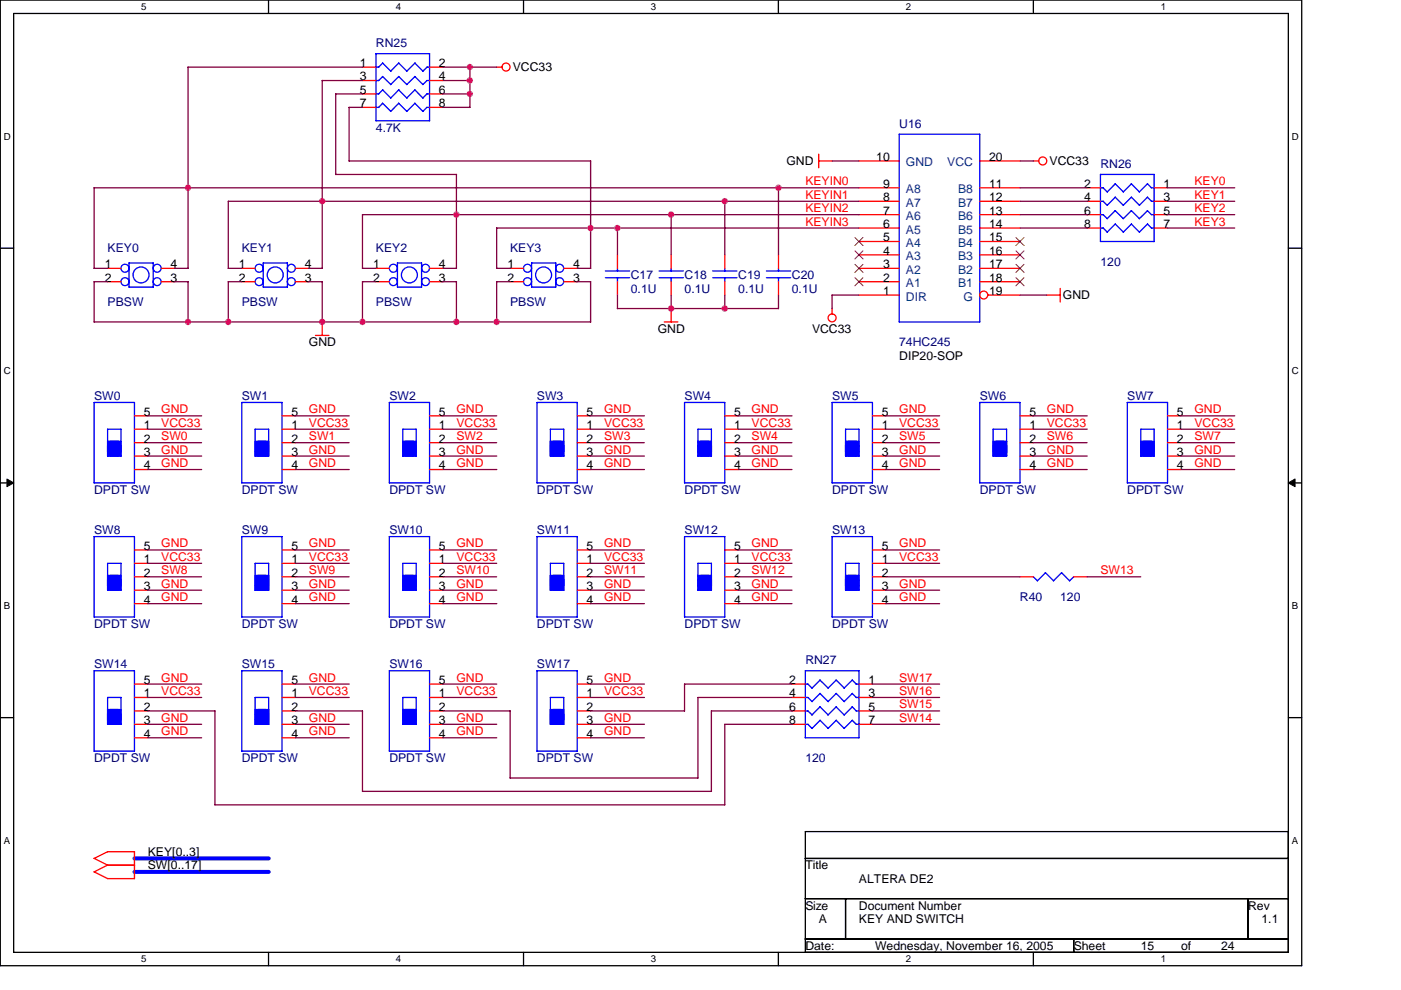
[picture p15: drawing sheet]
<svg xmlns="http://www.w3.org/2000/svg" width="297mm" height="210mm" viewBox="0 0 297 210" stroke-linecap="round" stroke-linejoin="round" font-family="sans-serif">
<defs><g id="words">
<g font-size="2.6" fill="#000080">
<text x="79.7" y="10">RN25</text>
<text x="79.7" y="27.9">4.7K</text>
<text x="190.6" y="27.1">U16</text>
<text x="233.3" y="35.6">RN26</text>
<text x="22.8" y="53.5">KEY0</text>
<text x="51.3" y="53.5">KEY1</text>
<text x="79.7" y="53.5">KEY2</text>
<text x="108.2" y="53.5">KEY3</text>
<text x="133.7" y="59.2">C17</text>
<text x="145.1" y="59.2">C18</text>
<text x="156.5" y="59.2">C19</text>
<text x="167.9" y="59.2">C20</text>
<text x="233.3" y="56.4">120</text>
<text x="22.8" y="64.9">PBSW</text>
<text x="51.3" y="64.9">PBSW</text>
<text x="79.7" y="64.9">PBSW</text>
<text x="108.2" y="64.9">PBSW</text>
<text x="133.7" y="62.1">0.1U</text>
<text x="145.1" y="62.1">0.1U</text>
<text x="156.5" y="62.1">0.1U</text>
<text x="167.9" y="62.1">0.1U</text>
<text x="190.6" y="73.4">74HC245</text>
<text x="20" y="84.8">SW0</text>
<text x="51.3" y="84.8">SW1</text>
<text x="82.5" y="84.8">SW2</text>
<text x="113.9" y="84.8">SW3</text>
<text x="145.1" y="84.8">SW4</text>
<text x="176.4" y="84.8">SW5</text>
<text x="207.7" y="84.8">SW6</text>
<text x="239" y="84.8">SW7</text>
<text x="20" y="104.7">DPDT SW</text>
<text x="51.3" y="104.7">DPDT SW</text>
<text x="82.5" y="104.7">DPDT SW</text>
<text x="113.9" y="104.7">DPDT SW</text>
<text x="145.1" y="104.7">DPDT SW</text>
<text x="176.4" y="104.7">DPDT SW</text>
<text x="207.7" y="104.7">DPDT SW</text>
<text x="239" y="104.7">DPDT SW</text>
<text x="20" y="113.3">SW8</text>
<text x="51.3" y="113.3">SW9</text>
<text x="82.5" y="113.3">SW10</text>
<text x="113.9" y="113.3">SW11</text>
<text x="145.1" y="113.3">SW12</text>
<text x="176.4" y="113.3">SW13</text>
<text x="216.3" y="127.5">R40</text>
<text x="224.8" y="127.5">120</text>
<text x="20" y="133.2">DPDT SW</text>
<text x="51.3" y="133.2">DPDT SW</text>
<text x="82.5" y="133.2">DPDT SW</text>
<text x="113.9" y="133.2">DPDT SW</text>
<text x="145.1" y="133.2">DPDT SW</text>
<text x="176.4" y="133.2">DPDT SW</text>
<text x="20" y="141.7">SW14</text>
<text x="51.3" y="141.7">SW15</text>
<text x="82.5" y="141.7">SW16</text>
<text x="113.9" y="141.7">SW17</text>
<text x="170.7" y="140.9">RN27</text>
<text x="20" y="161.6">DPDT SW</text>
<text x="51.3" y="161.6">DPDT SW</text>
<text x="82.5" y="161.6">DPDT SW</text>
<text x="113.9" y="161.6">DPDT SW</text>
<text x="170.7" y="161.6">120</text>
</g>
<g font-size="2.6">
<text x="76.3" y="14.2">1</text>
<text x="76.3" y="17.1">3</text>
<text x="93.1" y="17.1">4</text>
<text x="93.1" y="14.2">2</text>
<text x="108.7" y="15.1">VCC33</text>
<text x="76.3" y="19.9">5</text>
<text x="76.3" y="22.8">7</text>
<text x="93.1" y="22.8">8</text>
<text x="93.1" y="19.9">6</text>
<text x="166.7" y="35">GND</text>
<text x="185.8" y="34.1">10</text>
<text x="209.7" y="34.1">20</text>
<text x="222.5" y="35">VCC33</text>
<text x="187.2" y="39.8">9</text>
<text x="209.7" y="39.8">11</text>
<text x="229.9" y="39.8">2</text>
<text x="246.7" y="39.8">1</text>
<text x="187.2" y="45.5">7</text>
<text x="187.2" y="42.7">8</text>
<text x="209.7" y="45.5">13</text>
<text x="209.7" y="42.7">12</text>
<text x="229.9" y="45.5">6</text>
<text x="229.9" y="42.7">4</text>
<text x="246.7" y="42.7">3</text>
<text x="246.7" y="45.5">5</text>
<text x="187.2" y="51.2">5</text>
<text x="187.2" y="48.3">6</text>
<text x="209.7" y="51.2">15</text>
<text x="209.7" y="48.3">14</text>
<text x="229.9" y="48.3">8</text>
<text x="246.7" y="48.3">7</text>
<text x="22.2" y="56.9">1</text>
<text x="22.2" y="59.7">2</text>
<text x="36.2" y="59.7">3</text>
<text x="36.2" y="56.9">4</text>
<text x="50.7" y="56.9">1</text>
<text x="50.7" y="59.7">2</text>
<text x="64.6" y="59.7">3</text>
<text x="64.6" y="56.9">4</text>
<text x="79.1" y="56.9">1</text>
<text x="79.1" y="59.7">2</text>
<text x="93.1" y="59.7">3</text>
<text x="93.1" y="56.9">4</text>
<text x="107.6" y="56.9">1</text>
<text x="107.6" y="59.7">2</text>
<text x="121.5" y="59.7">3</text>
<text x="121.5" y="56.9">4</text>
<text x="187.2" y="59.7">2</text>
<text x="187.2" y="56.9">3</text>
<text x="187.2" y="54">4</text>
<text x="209.7" y="59.7">18</text>
<text x="209.7" y="56.9">17</text>
<text x="209.7" y="54">16</text>
<text x="187.2" y="62.6">1</text>
<text x="209.7" y="62.6">19</text>
<text x="225.4" y="63.5">GND</text>
<text x="139.4" y="70.6">GND</text>
<text x="172.2" y="70.6">VCC33</text>
<text x="65.5" y="73.4">GND</text>
<text x="190.6" y="76.3">DIP20-SOP</text>
<text x="30.5" y="88.2">5</text>
<text x="61.8" y="88.2">5</text>
<text x="93.1" y="88.2">5</text>
<text x="124.4" y="88.2">5</text>
<text x="155.7" y="88.2">5</text>
<text x="187" y="88.2">5</text>
<text x="218.2" y="88.2">5</text>
<text x="249.5" y="88.2">5</text>
<text x="30.5" y="91">1</text>
<text x="30.5" y="93.9">2</text>
<text x="61.8" y="91">1</text>
<text x="61.8" y="93.9">2</text>
<text x="93.1" y="91">1</text>
<text x="93.1" y="93.9">2</text>
<text x="124.4" y="91">1</text>
<text x="124.4" y="93.9">2</text>
<text x="155.7" y="91">1</text>
<text x="155.7" y="93.9">2</text>
<text x="187" y="91">1</text>
<text x="187" y="93.9">2</text>
<text x="218.2" y="91">1</text>
<text x="218.2" y="93.9">2</text>
<text x="249.5" y="91">1</text>
<text x="249.5" y="93.9">2</text>
<text x="30.5" y="96.7">3</text>
<text x="30.5" y="99.6">4</text>
<text x="61.8" y="96.7">3</text>
<text x="61.8" y="99.6">4</text>
<text x="93.1" y="96.7">3</text>
<text x="93.1" y="99.6">4</text>
<text x="124.4" y="96.7">3</text>
<text x="124.4" y="99.6">4</text>
<text x="155.7" y="96.7">3</text>
<text x="155.7" y="99.6">4</text>
<text x="187" y="96.7">3</text>
<text x="187" y="99.6">4</text>
<text x="218.2" y="96.7">3</text>
<text x="218.2" y="99.6">4</text>
<text x="249.5" y="96.7">3</text>
<text x="249.5" y="99.6">4</text>
<text x="30.5" y="119.5">1</text>
<text x="30.5" y="116.6">5</text>
<text x="61.8" y="119.5">1</text>
<text x="61.8" y="116.6">5</text>
<text x="93.1" y="119.5">1</text>
<text x="93.1" y="116.6">5</text>
<text x="124.4" y="119.5">1</text>
<text x="124.4" y="116.6">5</text>
<text x="155.7" y="119.5">1</text>
<text x="155.7" y="116.6">5</text>
<text x="187" y="119.5">1</text>
<text x="187" y="116.6">5</text>
<text x="30.5" y="122.3">2</text>
<text x="30.5" y="125.2">3</text>
<text x="61.8" y="122.3">2</text>
<text x="61.8" y="125.2">3</text>
<text x="93.1" y="122.3">2</text>
<text x="93.1" y="125.2">3</text>
<text x="124.4" y="122.3">2</text>
<text x="124.4" y="125.2">3</text>
<text x="155.7" y="122.3">2</text>
<text x="155.7" y="125.2">3</text>
<text x="187" y="122.3">2</text>
<text x="187" y="125.2">3</text>
<text x="30.5" y="128">4</text>
<text x="61.8" y="128">4</text>
<text x="93.1" y="128">4</text>
<text x="124.4" y="128">4</text>
<text x="155.7" y="128">4</text>
<text x="187" y="128">4</text>
<text x="30.5" y="147.9">1</text>
<text x="30.5" y="145.1">5</text>
<text x="61.8" y="147.9">1</text>
<text x="61.8" y="145.1">5</text>
<text x="93.1" y="147.9">1</text>
<text x="93.1" y="145.1">5</text>
<text x="124.4" y="147.9">1</text>
<text x="124.4" y="145.1">5</text>
<text x="167.3" y="147.9">4</text>
<text x="167.3" y="145.1">2</text>
<text x="184.1" y="145.1">1</text>
<text x="184.1" y="147.9">3</text>
<text x="30.5" y="150.8">2</text>
<text x="30.5" y="153.6">3</text>
<text x="61.8" y="150.8">2</text>
<text x="61.8" y="153.6">3</text>
<text x="93.1" y="150.8">2</text>
<text x="93.1" y="153.6">3</text>
<text x="124.4" y="150.8">2</text>
<text x="124.4" y="153.6">3</text>
<text x="167.3" y="153.6">8</text>
<text x="167.3" y="150.8">6</text>
<text x="184.1" y="150.8">5</text>
<text x="184.1" y="153.6">7</text>
<text x="30.5" y="156.5">4</text>
<text x="61.8" y="156.5">4</text>
<text x="93.1" y="156.5">4</text>
<text x="124.4" y="156.5">4</text>
<text x="31.3" y="184.4">SW[0..17]</text>
<text x="31.3" y="181.5">KEY[0..3]</text>
<text x="170.7" y="184.4">Title</text>
<text x="182.1" y="187.2">ALTERA DE2</text>
<text x="170.7" y="192.9">Size</text>
<text x="173.6" y="195.8">A</text>
<text x="182.1" y="192.9">Document Number</text>
<text x="182.1" y="195.8">KEY AND SWITCH</text>
<text x="264.6" y="192.9">Rev</text>
<text x="267.5" y="195.8">1.1</text>
<text x="170.7" y="201.5">Date:</text>
<text x="185.5" y="201.5">Wednesday, November 16, 2005</text>
<text x="227.6" y="201.5">Sheet</text>
<text x="241.9" y="201.5">15</text>
<text x="250.4" y="201.5">of</text>
<text x="258.9" y="201.5">24</text>
</g>
<g font-size="2.6" fill="#004080">
<text x="192.1" y="35.3">GND</text>
<text x="200.8" y="35.3">VCC</text>
<text x="192.1" y="41">A8</text>
<text x="203.1" y="41">B8</text>
<text x="192.1" y="46.7">A6</text>
<text x="192.1" y="43.9">A7</text>
<text x="203.1" y="46.7">B6</text>
<text x="203.1" y="43.9">B7</text>
<text x="192.1" y="52.4">A4</text>
<text x="192.1" y="49.5">A5</text>
<text x="203.1" y="52.4">B4</text>
<text x="203.1" y="49.5">B5</text>
<text x="192.1" y="58.1">A2</text>
<text x="192.1" y="55.2">A3</text>
<text x="203.1" y="58.1">B2</text>
<text x="203.1" y="55.2">B3</text>
<text x="192.1" y="60.9">A1</text>
<text x="192.1" y="63.8">DIR</text>
<text x="203.1" y="60.9">B1</text>
<text x="204.3" y="63.8">G</text>
</g>
<g font-size="2.6" fill="#f00">
<text x="170.7" y="39.3">KEYIN0</text>
<text x="253.2" y="39.3">KEY0</text>
<text x="170.7" y="47.8">KEYIN3</text>
<text x="170.7" y="45">KEYIN2</text>
<text x="170.7" y="42.1">KEYIN1</text>
<text x="253.2" y="45">KEY2</text>
<text x="253.2" y="47.8">KEY3</text>
<text x="253.2" y="42.1">KEY1</text>
<text x="34.2" y="87.7">GND</text>
<text x="65.5" y="87.7">GND</text>
<text x="96.8" y="87.7">GND</text>
<text x="128.1" y="87.7">GND</text>
<text x="159.4" y="87.7">GND</text>
<text x="190.6" y="87.7">GND</text>
<text x="222" y="87.7">GND</text>
<text x="253.2" y="87.7">GND</text>
<text x="34.2" y="90.5">VCC33</text>
<text x="34.2" y="93.3">SW0</text>
<text x="65.5" y="90.5">VCC33</text>
<text x="65.5" y="93.3">SW1</text>
<text x="96.8" y="90.5">VCC33</text>
<text x="96.8" y="93.3">SW2</text>
<text x="128.1" y="90.5">VCC33</text>
<text x="128.1" y="93.3">SW3</text>
<text x="159.4" y="93.3">SW4</text>
<text x="159.4" y="90.5">VCC33</text>
<text x="190.6" y="93.3">SW5</text>
<text x="190.6" y="90.5">VCC33</text>
<text x="222" y="93.3">SW6</text>
<text x="222" y="90.5">VCC33</text>
<text x="253.2" y="93.3">SW7</text>
<text x="253.2" y="90.5">VCC33</text>
<text x="34.2" y="99">GND</text>
<text x="34.2" y="96.2">GND</text>
<text x="65.5" y="99">GND</text>
<text x="65.5" y="96.2">GND</text>
<text x="96.8" y="96.2">GND</text>
<text x="96.8" y="99">GND</text>
<text x="128.1" y="99">GND</text>
<text x="128.1" y="96.2">GND</text>
<text x="159.4" y="96.2">GND</text>
<text x="159.4" y="99">GND</text>
<text x="190.6" y="96.2">GND</text>
<text x="190.6" y="99">GND</text>
<text x="222" y="99">GND</text>
<text x="222" y="96.2">GND</text>
<text x="253.2" y="96.2">GND</text>
<text x="253.2" y="99">GND</text>
<text x="34.2" y="116.1">GND</text>
<text x="34.2" y="119">VCC33</text>
<text x="65.5" y="119">VCC33</text>
<text x="65.5" y="116.1">GND</text>
<text x="96.8" y="119">VCC33</text>
<text x="96.8" y="116.1">GND</text>
<text x="128.1" y="119">VCC33</text>
<text x="128.1" y="116.1">GND</text>
<text x="159.4" y="119">VCC33</text>
<text x="159.4" y="116.1">GND</text>
<text x="190.6" y="116.1">GND</text>
<text x="190.6" y="119">VCC33</text>
<text x="34.2" y="121.8">SW8</text>
<text x="34.2" y="124.6">GND</text>
<text x="65.5" y="121.8">SW9</text>
<text x="65.5" y="124.7">GND</text>
<text x="96.8" y="121.8">SW10</text>
<text x="96.8" y="124.7">GND</text>
<text x="128.1" y="121.8">SW11</text>
<text x="128.1" y="124.7">GND</text>
<text x="159.4" y="121.8">SW12</text>
<text x="159.4" y="124.7">GND</text>
<text x="190.6" y="124.6">GND</text>
<text x="233.3" y="121.8">SW13</text>
<text x="34.2" y="127.5">GND</text>
<text x="65.5" y="127.5">GND</text>
<text x="96.8" y="127.5">GND</text>
<text x="128.1" y="127.5">GND</text>
<text x="159.4" y="127.5">GND</text>
<text x="190.6" y="127.5">GND</text>
<text x="34.2" y="147.4">VCC33</text>
<text x="34.2" y="144.6">GND</text>
<text x="65.5" y="147.4">VCC33</text>
<text x="65.5" y="144.6">GND</text>
<text x="96.8" y="144.6">GND</text>
<text x="96.8" y="147.4">VCC33</text>
<text x="128.1" y="144.6">GND</text>
<text x="128.1" y="147.4">VCC33</text>
<text x="190.6" y="144.6">SW17</text>
<text x="190.6" y="147.4">SW16</text>
<text x="34.2" y="155.9">GND</text>
<text x="34.2" y="153.1">GND</text>
<text x="65.5" y="155.9">GND</text>
<text x="65.5" y="153.1">GND</text>
<text x="96.8" y="153.1">GND</text>
<text x="96.8" y="155.9">GND</text>
<text x="128.1" y="155.9">GND</text>
<text x="128.1" y="153.1">GND</text>
<text x="190.6" y="153.1">SW14</text>
<text x="190.6" y="150.2">SW15</text>
</g>
<g font-size="2">
<text x="29.9" y="2.1">5</text>
<text x="83.9" y="2.1">4</text>
<text x="138" y="2.1">3</text>
<text x="192" y="2.1">2</text>
<text x="246.1" y="2.1">1</text>
<text x=".8" y="29.6">D</text>
<text x="273.9" y="29.6">D</text>
<text x=".8" y="79.4">C</text>
<text x="273.9" y="79.4">C</text>
<text x=".8" y="129.2">B</text>
<text x="273.9" y="129.2">B</text>
<text x=".8" y="178.9">A</text>
<text x="273.9" y="178.9">A</text>
<text x="29.9" y="204.1">5</text>
<text x="83.9" y="204.1">4</text>
<text x="138" y="204.1">3</text>
<text x="192" y="204.1">2</text>
<text x="246.1" y="204.1">1</text>
</g>
</g></defs>
<path d="M.1 0h275.9v204.8h-275.9zM2.9 2.9h270.3v199.1h-270.3z" fill="none" stroke="#000" stroke-width=".28"/>
<g fill="#fff">
<path d="M29.9 .3h1.1v2.3h-1.1z"/>
<path d="M29.9 202.3h1.1v2.3h-1.1z"/>
</g>
<path d="M56.9 0v2.9M56.9 202v2.8" fill="none" stroke="#000" stroke-width=".28"/>
<g fill="#fff">
<path d="M83.9 .3h1.2v2.3h-1.2z"/>
<path d="M83.9 202.3h1.2v2.3h-1.2z"/>
</g>
<path d="M111 0v2.9M111 202v2.8" fill="none" stroke="#000" stroke-width=".28"/>
<g fill="#fff">
<path d="M138 .3h1.1v2.3h-1.1z"/>
<path d="M138 202.3h1.1v2.3h-1.1z"/>
</g>
<path d="M165 0v2.9M165 202v2.8" fill="none" stroke="#000" stroke-width=".28"/>
<g fill="#fff">
<path d="M192 .3h1.2v2.3h-1.2z"/>
<path d="M192 202.3h1.2v2.3h-1.2z"/>
</g>
<path d="M219.1 0v2.9M219.1 202v2.8" fill="none" stroke="#000" stroke-width=".28"/>
<g fill="#fff">
<path d="M246.1 .3h1.1v2.3h-1.1z"/>
<path d="M246.1 202.3h1.1v2.3h-1.1z"/>
<path d="M.8 27.7h1.5v2.3h-1.5z"/>
<path d="M273.9 27.7h1.5v2.3h-1.5z"/>
<path d="M.8 77.5h1.5v2.3h-1.5z"/>
<path d="M273.9 77.5h1.5v2.3h-1.5z"/>
</g>
<path d="M.1 52.6h2.8M273.2 52.6h2.8" fill="none" stroke="#000" stroke-width=".28"/>
<g fill="#fff">
<path d="M.8 127.3h1.4v2.3h-1.4z"/>
<path d="M273.9 127.3h1.3v2.3h-1.3z"/>
</g>
<path d="M.1 102.4h2.8M273.2 102.4h2.8" fill="none" stroke="#000" stroke-width=".28"/>
<path d="M1.5 101.6l1.4 .8-1.4 .8zM273.2 102.4l1.4-.8v1.6z" fill="#000" stroke="#000" stroke-width=".21"/>
<g fill="#fff">
<path d="M.8 177.1h1.4v2.3h-1.4z"/>
<path d="M273.9 177.1h1.3v2.3h-1.3z"/>
</g>
<path d="M.1 152.2h2.8M273.2 152.2h2.8M170.7 176.4h102.5v25.6h-102.5zM170.7 182.1h102.5M170.7 190.6h102.5M170.7 199.2h102.5M179.3 190.6v8.6M227.6 199.2v2.8M264.6 190.6v8.6" fill="none" stroke="#000" stroke-width=".28"/>
<g fill="none" stroke="#f00" stroke-width=".28">
<path d="M76.9 14.2h2.8M76.9 17.1h2.8M76.9 19.9h2.8M91.1 14.2h2.8M91.1 17.1h2.8M91.1 19.9h2.8M105.3 14.2h1.1M76.9 22.8h2.8M91.1 22.8h2.8M173.6 34.1h2.8M173.6 32.7v2.9M182.1 34.1h8.5"/>
<path d="M182.1 39.8h8.5M207.7 34.1h8.6M207.7 39.8h8.6M219.1 34.1h1.1M230.5 39.8h2.8M244.7 39.8h2.8M22.8 59.8h2.9M22.8 56.9h2.9M34.2 59.8h2.8M34.2 56.9h2.8M51.3 59.8h2.8M51.3 56.9h2.8"/>
<path d="M62.6 59.8h2.9M62.6 56.9h2.9M79.7 59.8h2.8M79.7 56.9h2.8M91.1 59.8h2.8M91.1 56.9h2.8M108.2 59.8h2.8M108.2 56.9h2.8M119.5 59.8h2.9M119.5 56.9h2.9M130.9 54.1v2.8M130.9 59.8v2.8"/>
<path d="M142.3 54.1v2.8M142.3 59.8v2.8M153.7 54.1v2.8M153.7 59.8v2.8M165.1 54.1v2.8M165.1 59.8v2.8M182.1 59.8h8.5M182.1 56.9h8.5M182.1 54.1h8.5M182.1 51.2h8.5M182.1 48.4h8.5M182.1 45.5h8.5"/>
<path d="M182.1 42.7h8.5M207.7 59.8h8.6M207.7 56.9h8.6M207.7 54.1h8.6M207.7 51.2h8.6M207.7 48.4h8.6M207.7 45.5h8.6M207.7 42.7h8.6M230.5 48.4h2.8M230.5 45.5h2.8M230.5 42.7h2.8M244.7 48.4h2.8"/>
<path d="M244.7 45.5h2.8M244.7 42.7h2.8M66.9 71.1h2.8M68.3 68.3v2.8M140.8 68.3h2.9M142.3 65.4v2.9M176.4 65.4v1.2M182.1 62.6h8.5M209.4 62.6h6.9M221.9 62.6h2.9M224.8 61.2v2.9M28.5 91h2.8"/>
<path d="M28.5 93.9h2.8M28.5 96.7h2.8M28.5 99.6h2.8M28.5 88.2h2.8M59.8 91h2.8M59.8 93.9h2.8M59.8 96.7h2.8M59.8 99.6h2.8M59.8 88.2h2.8M91.1 91h2.8M91.1 93.9h2.8M91.1 96.7h2.8"/>
<path d="M91.1 99.6h2.8M91.1 88.2h2.8M122.4 91h2.8M122.4 93.9h2.8M122.4 96.7h2.8M122.4 99.6h2.8M122.4 88.2h2.8M153.7 91h2.8M153.7 93.9h2.8M153.7 96.7h2.8M153.7 99.6h2.8M153.7 88.2h2.8"/>
<path d="M185 91h2.8M185 93.9h2.8M185 96.7h2.8M185 99.6h2.8M185 88.2h2.8M216.3 91h2.8M216.3 93.9h2.8M216.3 96.7h2.8M216.3 99.6h2.8M216.3 88.2h2.8M247.5 91h2.9M247.5 93.9h2.9"/>
<path d="M247.5 96.7h2.9M247.5 99.6h2.9M247.5 88.2h2.9M28.5 119.5h2.8M28.5 116.6h2.8M59.8 119.5h2.8M59.8 116.6h2.8M91.1 119.5h2.8M91.1 116.6h2.8M122.4 119.5h2.8M122.4 116.6h2.8M153.7 119.5h2.8"/>
<path d="M153.7 116.6h2.8M185 119.5h2.8M185 116.6h2.8M28.5 122.3h2.8M28.5 125.2h2.8M28.5 128h2.8M59.8 122.3h2.8M59.8 125.2h2.8M59.8 128h2.8M91.1 122.3h2.8M91.1 125.2h2.8M91.1 128h2.8"/>
<path d="M122.4 122.3h2.8M122.4 125.2h2.8M122.4 128h2.8M153.7 122.3h2.8M153.7 125.2h2.8M153.7 128h2.8M185 122.3h2.8M185 125.2h2.8M185 128h2.8M216.3 122.3h2.8M227.6 122.3h2.9M28.5 147.9h2.8"/>
<path d="M28.5 150.8h2.8M28.5 153.6h2.8M28.5 156.5h2.8M28.5 145.1h2.8M59.8 147.9h2.8M59.8 150.8h2.8M59.8 153.6h2.8M59.8 156.5h2.8M59.8 145.1h2.8M91.1 147.9h2.8M91.1 150.8h2.8M91.1 153.6h2.8"/>
<path d="M91.1 156.5h2.8M91.1 145.1h2.8M122.4 147.9h2.8M122.4 150.8h2.8M122.4 153.6h2.8M122.4 156.5h2.8M122.4 145.1h2.8M167.9 147.9h2.8M167.9 150.8h2.8M167.9 153.6h2.8M167.9 145.1h2.8M182.1 147.9h2.9"/>
<path d="M182.1 150.8h2.9M182.1 153.6h2.9M182.1 145.1h2.9M19.9 182.1l2.9 1.4h5.7M22.8 180.7h5.7v5.7h-5.7l-2.9-1.5M22.8 183.5l-2.8 1.4M22.8 180.6l-2.8 1.5"/>
<circle cx="107.3" cy="14.2" r=".85"/>
<circle cx="221.1" cy="34.1" r=".85"/>
<circle cx="176.4" cy="67.4" r=".84"/>
<circle cx="208.6" cy="62.6" r=".84"/>
</g>
<g fill="#00f" stroke="#00f" stroke-width=".28">
<path d="M179.3 125.2l1.1-1.2 1.1 1.2z" fill-rule="evenodd"/>
<path d="M181 124l1.1 1.2h-2.3z" fill-rule="evenodd"/>
<path d="M179.3 122h2.2l-1.1 1.2z" fill-rule="evenodd"/>
<path d="M179.8 122h2.3l-1.1 1.2z" fill-rule="evenodd"/>
<path d="M182.1 122v2.3l-1.1-1.1z" fill-rule="evenodd"/>
<path d="M181 124l1.1-1.1v2.3z" fill-rule="evenodd"/>
<path d="M179.3 122l1.1 1.2-1.1 1.1z" fill-rule="evenodd"/>
<path d="M179.3 122.9l1.1 1.1-1.1 1.2z" fill-rule="evenodd"/>
<path d="M180.7 123.2l1.1 1.1h-2.2z" fill-rule="evenodd"/>
<path d="M180.7 122.6l1.1 1.2h-2.2z" fill-rule="evenodd"/>
<path d="M86.5 152.5l1.2 1.1h-2.3z" fill-rule="evenodd"/>
<path d="M87.1 152.5l1.1 1.1h-2.2z" fill-rule="evenodd"/>
<path d="M85.4 150.5h2.3l-1.2 1.1z" fill-rule="evenodd"/>
<path d="M86 150.5h2.2l-1.1 1.1z" fill-rule="evenodd"/>
<path d="M88.2 150.5v2.3l-1.1-1.2z" fill-rule="evenodd"/>
<path d="M87.1 152.5l1.1-1.1v2.2z" fill-rule="evenodd"/>
<path d="M85.4 150.5l1.1 1.1-1.1 1.2z" fill-rule="evenodd"/>
<path d="M85.4 151.4l1.1 1.1-1.1 1.1z" fill-rule="evenodd"/>
<path d="M86.8 151.6l1.2 1.2h-2.3z" fill-rule="evenodd"/>
<path d="M86.8 151.1l1.2 1.1h-2.3z" fill-rule="evenodd"/>
<path d="M117.8 152.5l1.2 1.1h-2.3z" fill-rule="evenodd"/>
<path d="M118.4 152.5l1.1 1.1h-2.2z" fill-rule="evenodd"/>
<path d="M116.7 150.5h2.3l-1.2 1.1z" fill-rule="evenodd"/>
<path d="M117.3 150.5h2.2l-1.1 1.1z" fill-rule="evenodd"/>
<path d="M119.5 150.5v2.3l-1.1-1.2z" fill-rule="evenodd"/>
<path d="M118.4 152.5l1.1-1.1v2.2z" fill-rule="evenodd"/>
<path d="M116.7 150.5l1.1 1.1-1.1 1.2z" fill-rule="evenodd"/>
<path d="M116.7 151.4l1.1 1.1-1.1 1.1z" fill-rule="evenodd"/>
<path d="M118.1 151.6l1.1 1.2h-2.2z" fill-rule="evenodd"/>
<path d="M118.1 151.1l1.1 1.1h-2.2z" fill-rule="evenodd"/>
<path d="M55.2 95.6l1.2 1.1h-2.3z" fill-rule="evenodd"/>
<path d="M55.8 95.6l1.2 1.1h-2.3z" fill-rule="evenodd"/>
<path d="M54.1 93.6h2.3l-1.2 1.1z" fill-rule="evenodd"/>
<path d="M54.7 93.6h2.3l-1.2 1.1z" fill-rule="evenodd"/>
<path d="M55.8 94.7l1.2-1.1v2.3z" fill-rule="evenodd"/>
<path d="M55.8 95.6l1.2-1.1v2.2z" fill-rule="evenodd"/>
<path d="M54.1 93.6l1.1 1.1-1.1 1.2z" fill-rule="evenodd"/>
<path d="M54.1 94.5l1.1 1.1-1.1 1.1z" fill-rule="evenodd"/>
<path d="M55.5 94.7l1.2 1.2h-2.3z" fill-rule="evenodd"/>
<path d="M55.5 94.2l1.2 1.1h-2.3z" fill-rule="evenodd"/>
<path d="M24 152.5l1.1 1.1h-2.3z" fill-rule="evenodd"/>
<path d="M24.5 152.5l1.2 1.1h-2.3z" fill-rule="evenodd"/>
<path d="M22.8 150.5h2.3l-1.1 1.1z" fill-rule="evenodd"/>
<path d="M23.4 150.5h2.3l-1.2 1.1z" fill-rule="evenodd"/>
<path d="M24.5 151.6l1.2-1.1v2.3z" fill-rule="evenodd"/>
<path d="M24.5 152.5l1.2-1.1v2.2z" fill-rule="evenodd"/>
<path d="M22.8 150.5l1.2 1.1-1.2 1.2z" fill-rule="evenodd"/>
<path d="M22.8 151.4l1.2 1.1-1.2 1.1z" fill-rule="evenodd"/>
<path d="M23.1 152.8l1.1-1.2 1.2 1.2z" fill-rule="evenodd"/>
<path d="M23.1 152.2l1.1-1.1 1.2 1.1z" fill-rule="evenodd"/>
<path d="M86.5 95.6l1.2 1.1h-2.3z" fill-rule="evenodd"/>
<path d="M87.1 95.6l1.1 1.1h-2.2z" fill-rule="evenodd"/>
<path d="M85.4 93.6h2.3l-1.2 1.1z" fill-rule="evenodd"/>
<path d="M86 93.6h2.2l-1.1 1.1z" fill-rule="evenodd"/>
<path d="M87.1 94.7l1.1-1.1v2.3z" fill-rule="evenodd"/>
<path d="M87.1 95.6l1.1-1.1v2.2z" fill-rule="evenodd"/>
<path d="M85.4 93.6l1.1 1.1-1.1 1.2z" fill-rule="evenodd"/>
<path d="M85.4 94.5l1.1 1.1-1.1 1.1z" fill-rule="evenodd"/>
<path d="M86.8 94.7l1.2 1.2h-2.3z" fill-rule="evenodd"/>
<path d="M86.8 94.2l1.2 1.1h-2.3z" fill-rule="evenodd"/>
<path d="M55.2 152.5l1.2 1.1h-2.3z" fill-rule="evenodd"/>
<path d="M55.8 152.5l1.2 1.1h-2.3z" fill-rule="evenodd"/>
<path d="M54.1 150.5h2.3l-1.2 1.1z" fill-rule="evenodd"/>
<path d="M54.7 150.5h2.3l-1.2 1.1z" fill-rule="evenodd"/>
<path d="M55.8 151.6l1.2-1.1v2.3z" fill-rule="evenodd"/>
<path d="M55.8 152.5l1.2-1.1v2.2z" fill-rule="evenodd"/>
<path d="M54.1 150.5l1.1 1.1-1.1 1.2z" fill-rule="evenodd"/>
<path d="M54.1 151.4l1.1 1.1-1.1 1.1z" fill-rule="evenodd"/>
<path d="M55.5 151.6l1.2 1.2h-2.3z" fill-rule="evenodd"/>
<path d="M55.5 151.1l1.2 1.1h-2.3z" fill-rule="evenodd"/>
<path d="M117.8 95.6l1.2 1.1h-2.3z" fill-rule="evenodd"/>
<path d="M118.4 95.6l1.1 1.1h-2.2z" fill-rule="evenodd"/>
<path d="M116.7 93.6h2.3l-1.2 1.1z" fill-rule="evenodd"/>
<path d="M117.3 93.6h2.2l-1.1 1.1z" fill-rule="evenodd"/>
<path d="M119.5 93.6v2.3l-1.1-1.2z" fill-rule="evenodd"/>
<path d="M118.4 95.6l1.1-1.1v2.2z" fill-rule="evenodd"/>
<path d="M116.7 93.6l1.1 1.1-1.1 1.2z" fill-rule="evenodd"/>
<path d="M116.7 94.5l1.1 1.1-1.1 1.1z" fill-rule="evenodd"/>
<path d="M118.1 94.7l1.1 1.2h-2.2z" fill-rule="evenodd"/>
<path d="M118.1 94.2l1.1 1.1h-2.2z" fill-rule="evenodd"/>
<path d="M149.1 95.6l1.2 1.1h-2.3z" fill-rule="evenodd"/>
<path d="M149.7 95.6l1.1 1.1h-2.3z" fill-rule="evenodd"/>
<path d="M148 93.6h2.3l-1.2 1.1z" fill-rule="evenodd"/>
<path d="M148.5 93.6h2.3l-1.1 1.1z" fill-rule="evenodd"/>
<path d="M149.7 94.7l1.1-1.1v2.3z" fill-rule="evenodd"/>
<path d="M149.7 95.6l1.1-1.1v2.2z" fill-rule="evenodd"/>
<path d="M148 93.6l1.1 1.1-1.1 1.2z" fill-rule="evenodd"/>
<path d="M148 94.5l1.1 1.1-1.1 1.1z" fill-rule="evenodd"/>
<path d="M148.3 95.9l1.1-1.2 1.1 1.2z" fill-rule="evenodd"/>
<path d="M148.3 95.3l1.1-1.1 1.1 1.1z" fill-rule="evenodd"/>
<path d="M179.3 96.7l1.1-1.1 1.1 1.1z" fill-rule="evenodd"/>
<path d="M181 95.6l1.1 1.1h-2.3z" fill-rule="evenodd"/>
<path d="M179.3 93.6h2.2l-1.1 1.1z" fill-rule="evenodd"/>
<path d="M179.8 93.6h2.3l-1.1 1.1z" fill-rule="evenodd"/>
<path d="M181 94.7l1.1-1.1v2.3z" fill-rule="evenodd"/>
<path d="M181 95.6l1.1-1.1v2.2z" fill-rule="evenodd"/>
<path d="M179.3 93.6l1.1 1.1-1.1 1.2z" fill-rule="evenodd"/>
<path d="M179.3 94.5l1.1 1.1-1.1 1.1z" fill-rule="evenodd"/>
<path d="M179.6 95.9l1.1-1.2 1.1 1.2z" fill-rule="evenodd"/>
<path d="M179.6 95.3l1.1-1.1 1.1 1.1z" fill-rule="evenodd"/>
<path d="M211.7 95.6l1.1 1.1h-2.2z" fill-rule="evenodd"/>
<path d="M212.3 95.6l1.1 1.1h-2.3z" fill-rule="evenodd"/>
<path d="M210.6 93.6h2.2l-1.1 1.1z" fill-rule="evenodd"/>
<path d="M211.1 93.6h2.3l-1.1 1.1z" fill-rule="evenodd"/>
<path d="M212.3 94.7l1.1-1.1v2.3z" fill-rule="evenodd"/>
<path d="M212.3 95.6l1.1-1.1v2.2z" fill-rule="evenodd"/>
<path d="M210.6 93.6l1.1 1.1-1.1 1.2z" fill-rule="evenodd"/>
<path d="M210.6 94.5l1.1 1.1-1.1 1.1z" fill-rule="evenodd"/>
<path d="M212 94.7l1.1 1.2h-2.2z" fill-rule="evenodd"/>
<path d="M212 94.2l1.1 1.1h-2.2z" fill-rule="evenodd"/>
<path d="M243 95.6l1.1 1.1h-2.2z" fill-rule="evenodd"/>
<path d="M243.6 95.6l1.1 1.1h-2.3z" fill-rule="evenodd"/>
<path d="M241.9 93.6h2.2l-1.1 1.1z" fill-rule="evenodd"/>
<path d="M242.4 93.6h2.3l-1.1 1.1z" fill-rule="evenodd"/>
<path d="M243.6 94.7l1.1-1.1v2.3z" fill-rule="evenodd"/>
<path d="M243.6 95.6l1.1-1.1v2.2z" fill-rule="evenodd"/>
<path d="M241.9 93.6l1.1 1.1-1.1 1.2z" fill-rule="evenodd"/>
<path d="M241.9 94.5l1.1 1.1-1.1 1.1z" fill-rule="evenodd"/>
<path d="M243.3 94.7l1.1 1.2h-2.3z" fill-rule="evenodd"/>
<path d="M243.3 94.2l1.1 1.1h-2.3z" fill-rule="evenodd"/>
<path d="M22.8 125.2l1.2-1.2 1.1 1.2z" fill-rule="evenodd"/>
<path d="M24.5 124l1.2 1.2h-2.3z" fill-rule="evenodd"/>
<path d="M22.8 122h2.3l-1.1 1.2z" fill-rule="evenodd"/>
<path d="M23.4 122h2.3l-1.2 1.2z" fill-rule="evenodd"/>
<path d="M25.7 122v2.3l-1.2-1.1z" fill-rule="evenodd"/>
<path d="M24.5 124l1.2-1.1v2.3z" fill-rule="evenodd"/>
<path d="M22.8 122l1.2 1.2-1.2 1.1z" fill-rule="evenodd"/>
<path d="M22.8 122.9l1.2 1.1-1.2 1.2z" fill-rule="evenodd"/>
<path d="M23.1 124.3l1.1-1.1 1.2 1.1z" fill-rule="evenodd"/>
<path d="M24.2 122.6l1.2 1.2h-2.3z" fill-rule="evenodd"/>
<path d="M54.1 125.2l1.1-1.2 1.2 1.2z" fill-rule="evenodd"/>
<path d="M54.7 125.2l1.1-1.2 1.2 1.2z" fill-rule="evenodd"/>
<path d="M54.1 122h2.3l-1.2 1.2z" fill-rule="evenodd"/>
<path d="M54.7 122h2.3l-1.2 1.2z" fill-rule="evenodd"/>
<path d="M57 122v2.3l-1.2-1.1z" fill-rule="evenodd"/>
<path d="M55.8 124l1.2-1.1v2.3z" fill-rule="evenodd"/>
<path d="M54.1 122l1.1 1.2-1.1 1.1z" fill-rule="evenodd"/>
<path d="M54.1 122.9l1.1 1.1-1.1 1.2z" fill-rule="evenodd"/>
<path d="M55.5 123.2l1.2 1.1h-2.3z" fill-rule="evenodd"/>
<path d="M55.5 122.6l1.2 1.2h-2.3z" fill-rule="evenodd"/>
<path d="M86.5 124l1.2 1.2h-2.3z" fill-rule="evenodd"/>
<path d="M86 125.2l1.1-1.2 1.1 1.2z" fill-rule="evenodd"/>
<path d="M85.4 122h2.3l-1.2 1.2z" fill-rule="evenodd"/>
<path d="M86 122h2.2l-1.1 1.2z" fill-rule="evenodd"/>
<path d="M88.2 122v2.3l-1.1-1.1z" fill-rule="evenodd"/>
<path d="M87.1 124l1.1-1.1v2.3z" fill-rule="evenodd"/>
<path d="M85.4 122l1.1 1.2-1.1 1.1z" fill-rule="evenodd"/>
<path d="M85.4 122.9l1.1 1.1-1.1 1.2z" fill-rule="evenodd"/>
<path d="M86.8 123.2l1.2 1.1h-2.3z" fill-rule="evenodd"/>
<path d="M86.8 122.6l1.2 1.2h-2.3z" fill-rule="evenodd"/>
<path d="M24 95.6l1.1 1.1h-2.3z" fill-rule="evenodd"/>
<path d="M24.5 95.6l1.2 1.1h-2.3z" fill-rule="evenodd"/>
<path d="M22.8 93.6h2.3l-1.1 1.1z" fill-rule="evenodd"/>
<path d="M23.4 93.6h2.3l-1.2 1.1z" fill-rule="evenodd"/>
<path d="M24.5 94.7l1.2-1.1v2.3z" fill-rule="evenodd"/>
<path d="M24.5 95.6l1.2-1.1v2.2z" fill-rule="evenodd"/>
<path d="M22.8 93.6l1.2 1.1-1.2 1.2z" fill-rule="evenodd"/>
<path d="M22.8 94.5l1.2 1.1-1.2 1.1z" fill-rule="evenodd"/>
<path d="M23.1 95.9l1.1-1.2 1.2 1.2z" fill-rule="evenodd"/>
<path d="M23.1 95.3l1.1-1.1 1.2 1.1z" fill-rule="evenodd"/>
<path d="M117.8 124l1.2 1.2h-2.3z" fill-rule="evenodd"/>
<path d="M117.3 125.2l1.1-1.2 1.1 1.2z" fill-rule="evenodd"/>
<path d="M116.7 122h2.3l-1.2 1.2z" fill-rule="evenodd"/>
<path d="M117.3 122h2.2l-1.1 1.2z" fill-rule="evenodd"/>
<path d="M119.5 122v2.3l-1.1-1.1z" fill-rule="evenodd"/>
<path d="M118.4 124l1.1-1.1v2.3z" fill-rule="evenodd"/>
<path d="M116.7 122l1.1 1.2-1.1 1.1z" fill-rule="evenodd"/>
<path d="M116.7 122.9l1.1 1.1-1.1 1.2z" fill-rule="evenodd"/>
<path d="M118.1 123.2l1.1 1.1h-2.2z" fill-rule="evenodd"/>
<path d="M118.1 122.6l1.1 1.2h-2.2z" fill-rule="evenodd"/>
<path d="M148 125.2l1.1-1.2 1.2 1.2z" fill-rule="evenodd"/>
<path d="M149.7 124l1.1 1.2h-2.3z" fill-rule="evenodd"/>
<path d="M148 122h2.3l-1.2 1.2z" fill-rule="evenodd"/>
<path d="M148.5 122h2.3l-1.1 1.2z" fill-rule="evenodd"/>
<path d="M150.8 122v2.3l-1.1-1.1z" fill-rule="evenodd"/>
<path d="M149.7 124l1.1-1.1v2.3z" fill-rule="evenodd"/>
<path d="M148 122l1.1 1.2-1.1 1.1z" fill-rule="evenodd"/>
<path d="M148 122.9l1.1 1.1-1.1 1.2z" fill-rule="evenodd"/>
<path d="M148.3 124.3l1.1-1.1 1.1 1.1z" fill-rule="evenodd"/>
<path d="M149.4 122.6l1.1 1.2h-2.2z" fill-rule="evenodd"/>
</g>
<g fill="none" stroke="#00f" stroke-width=".28">
<path d="M79.7 17.1h.6M79.7 11.4h11.4M79.7 14.2h.6l.8-.8 1.8 1.7 1.7-1.7 1.7 1.7M79.7 11.4v14.2M81.1 16.2l1.7 1.7M81.1 16.2l-.8 .9M81.1 19.1l1.8 1.7M81.1 19l-.8 .9h-.6M84.5 16.2l1.8 1.7M84.5 16.2l-1.7 1.7M84.5 19.1l1.8 1.7M84.6 19l-1.8 1.8"/>
<path d="M87.9 16.2l1.8 1.7M88 16.2l-1.8 1.7M88 19.1l1.7 1.7M88 19l-1.7 1.8M90.5 17.1h.6M90.5 14.2h.6M90.5 17.1l-.9 .8M90.5 19.9h.6M90.5 14.2l-.8 .9-1.7-1.7-1.7 1.7M90.5 19.9l-.8 .9M91.1 11.4v14.2M79.7 22.8h.6"/>
<path d="M79.7 25.6h11.4M81.1 21.9l1.7 1.7 1.7-1.7M81.1 21.9l-.8 .9M84.5 21.9l1.7 1.7 1.8-1.7M87.9 21.9l1.8 1.7M90.5 22.8h.6M90.5 22.8l-.9 .8M190.6 28.5h17.1v39.8h-17.1zM233.3 39.8h.6M236.4 39l1.7 1.7 1.8-1.7M236.4 39l-1.7 1.7-.8-.9M239.9 39l1.7 1.7"/>
<path d="M243.3 39l.8 .8M243.3 39l-1.7 1.7M244.1 39.8h.6M27.4 55.8h5.1v5.1h-5.1zM55.8 55.8h5.1v5.1h-5.1zM84.3 55.8h5.1v5.1h-5.1zM112.7 55.8h5.1v5.1h-5.1zM128.4 58.9h5.1M128.4 57.5h5.1M130.9 56.9v.6M130.9 58.9v.9M139.7 58.9h5.2"/>
<path d="M139.7 57.5h5.2M142.3 56.9v.6M142.3 58.9v.9M151.1 58.9h5.1M151.1 57.5h5.1M153.7 56.9v.6M153.7 58.9v.9M162.5 58.9h5.1M162.5 57.5h5.1M165.1 56.9v.6M165.1 58.9v.9M233.3 45.5h.6"/>
<path d="M233.3 51.2h11.4M233.3 42.7h.6l.9 .9M233.3 51.2v-14.2h11.4v14.2M234.8 43.5l1.7-1.7 1.7 1.8M236.4 47.5l1.8 1.8M236.5 47.5l-1.7 1.8-.9-.9h-.6M238.2 43.5l1.7-1.7 1.7 1.8M239.9 44.7l1.7 1.7M239.9 44.7l-1.8 1.7-1.7-1.7-1.7 1.7-.8-.9M239.9 47.5l-1.7 1.7M243.3 44.7l.8 .8M243.3 44.7l-1.7 1.7"/>
<path d="M243.3 47.5l.9 .9M243.3 47.5l-1.7 1.8-1.7-1.8M244.1 45.5h.6M244.1 42.7h.6M244.1 48.4h.6M244.2 42.7l-.9-.9-1.7 1.7M20 85.4h8.5v17h-8.5zM22.8 91h2.9v5.7h-2.9zM51.3 85.4h8.5v17h-8.5zM54.1 91h2.9v5.7h-2.9zM82.5 85.4h8.6v17h-8.6zM85.4 91h2.8v5.7h-2.8z"/>
<path d="M113.9 85.4h8.5v17h-8.5zM116.7 91h2.8v5.7h-2.8zM145.1 85.4h8.6v17h-8.6zM148 91h2.8v5.7h-2.8zM176.4 85.4h8.6v17h-8.6zM179.3 91h2.8v5.7h-2.8zM207.7 85.4h8.6v17h-8.6zM210.6 91h2.8v5.7h-2.8zM239 85.4h8.5v17h-8.5zM241.9 91h2.8v5.7h-2.8zM20 113.8h8.5v17.1h-8.5zM22.8 119.5h2.9v5.7h-2.9z"/>
<path d="M51.3 113.8h8.5v17.1h-8.5zM54.1 119.5h2.9v5.7h-2.9zM82.5 113.8h8.6v17.1h-8.6zM85.4 119.5h2.8v5.7h-2.8zM113.9 113.8h8.5v17.1h-8.5zM116.7 119.5h2.8v5.7h-2.8zM145.1 113.8h8.6v17.1h-8.6zM148 119.5h2.8v5.7h-2.8zM176.4 113.8h8.6v17.1h-8.6zM179.3 119.5h2.8v5.7h-2.8zM219.1 122.3l.9 .9M221.6 121.5l1.8 1.7"/>
<path d="M221.7 121.5l-1.8 1.7M225.1 121.5l1.7 1.7M225.1 121.5l-1.8 1.7M227.6 122.3l-.8 .9M20 142.3h8.5v17h-8.5zM22.8 147.9h2.9v5.7h-2.9zM51.3 142.3h8.5v17h-8.5zM54.1 147.9h2.9v5.7h-2.9zM82.5 142.3h8.6v17h-8.6zM85.4 147.9h2.8v5.7h-2.8zM113.9 142.3h8.5v17h-8.5zM116.7 147.9h2.8v5.7h-2.8z"/>
<path d="M170.7 145.1h.6M170.7 150.8h.6M170.7 147.9h.6l.9 .9M170.7 153.6h.6l.9 .9M171.3 145.1l.9 .8M172.2 148.8l1.7-1.7 1.7 1.7M172.2 154.5l1.7-1.7 1.7 1.7M175.6 145.9l-1.8-1.7-1.7 1.8M175.6 148.8l1.7-1.7 1.7 1.7M177.3 144.2l1.7 1.7M177.3 149.9l1.7 1.7M177.3 144.3l-1.7 1.7"/>
<path d="M177.3 149.9l-1.7 1.8-1.8-1.8-1.7 1.8-.8-.9M181.5 153.6h.6M181.6 153.6l-.9-.8-1.7 1.7-1.7-1.7-1.7 1.7M182.1 156.5h-11.4v-14.2h11.4v14.2M182.1 145.1h-.6l-.8-.9-1.7 1.8M182.1 150.8h-.6l-.8-.9-1.7 1.8M182.1 147.9h-.6l-.8-.8-1.7 1.7"/>
<circle cx="26.5" cy="56.9" r=".85"/>
<circle cx="26.5" cy="59.7" r=".84"/>
<circle cx="29.9" cy="58.3" r="1.7"/>
<circle cx="33.3" cy="56.9" r=".84"/>
<circle cx="33.3" cy="59.7" r=".84"/>
<circle cx="54.9" cy="56.9" r=".85"/>
<circle cx="54.9" cy="59.7" r=".84"/>
<circle cx="58.3" cy="58.3" r="1.7"/>
<circle cx="61.8" cy="56.9" r=".84"/>
<circle cx="61.8" cy="59.7" r=".84"/>
<circle cx="83.4" cy="56.9" r=".85"/>
<circle cx="83.4" cy="59.7" r=".84"/>
<circle cx="86.8" cy="58.3" r="1.7"/>
<circle cx="90.2" cy="56.9" r=".84"/>
<circle cx="90.2" cy="59.7" r=".84"/>
<circle cx="111.8" cy="56.9" r=".85"/>
<circle cx="111.8" cy="59.7" r=".84"/>
<circle cx="115.2" cy="58.3" r="1.7"/>
<circle cx="118.7" cy="56.9" r=".84"/>
<circle cx="118.7" cy="59.7" r=".84"/>
</g>
<g fill="none" stroke="#804000" stroke-width=".21">
<path d="M181.3 58.9l1.7 1.7M181.3 56.1l1.7 1.7M181.3 53.2l1.7 1.7M181.3 50.4l1.7 1.7M183 58.9l-1.8 1.7M183 56.1l-1.8 1.7M183 53.2l-1.8 1.7M183 50.4l-1.8 1.7M215.4 58.9l1.7 1.7M215.4 56.1l1.7 1.7M215.4 53.2l1.7 1.7M215.4 50.4l1.7 1.7"/>
<path d="M217.1 58.9l-1.7 1.7M217.1 56.1l-1.7 1.7M217.1 53.2l-1.7 1.7M217.1 50.4l-1.7 1.7"/>
</g>
<path d="M28.5 184.9h28.5M28.5 182.1h28.5" fill="none" stroke="#00f" stroke-width=".85"/>
<g fill="none" stroke="#800040" stroke-width=".28">
<path d="M39.9 14.2h37M39.9 14.2v42.7M76.9 17.1h-8.6v39.8h-2.8M76.9 19.9h-5.7v17.1h25.6v19.9h-2.9M93.9 14.2h11.4M93.9 17.1h5.7M93.9 19.9h5.7M99.6 14.2v8.6h-5.7M19.9 39.8h162.2M20 39.8v17.1M74 34.1h51.2M76.9 22.8h-2.9v11.4"/>
<path d="M125.2 34.1v22.8M165.1 39.8v14.3M176.4 34.1h5.7M216.3 39.8h14.2M216.3 34.1h2.8M247.5 39.8h14.3M19.9 56.9h2.9M19.9 59.8h2.9M20 59.8v8.5M37 56.9h2.9M37 59.8h2.9M39.9 59.8v8.5"/>
<path d="M51.3 59.8h-2.9v8.5M65.5 59.8h2.8v8.5M79.7 59.8h-2.8v8.5M93.9 59.8h2.9v8.5M105.3 56.9h2.9M105.3 59.8h2.9M105.3 59.8v8.5M122.4 56.9h2.8M122.4 59.8h2.8M125.2 59.8v8.5M130.9 48.4v5.7M142.3 45.5v8.6"/>
<path d="M153.7 42.7v11.4M182.1 42.7h-133.7v14.2h2.9M182.1 45.5h-105.2l-.1 11.4h2.9M182.1 48.4l-76.8-.1v8.6M216.3 42.7h14.2M216.3 48.4h14.2M216.3 45.5h14.2M247.5 42.7h14.3M247.5 48.4h14.3M247.5 45.5h14.3M20 68.3h105.2M130.9 62.6v2.8"/>
<path d="M142.3 62.6v2.9M153.7 62.6v2.9M165.1 62.6v2.9l-34.2-.1M182.1 62.6h-5.7v2.9M216.3 62.6h5.7M31.3 93.9h11.4M31.3 99.6h11.5M31.3 96.7h11.5M31.3 91h11.5M31.3 88.2h11.5M62.6 93.9h11.4M62.6 99.6h11.4"/>
<path d="M62.6 96.7h11.4M62.6 91h11.4M62.6 88.2h11.4M93.9 93.9h11.4M93.9 99.6h11.4M93.9 96.7h11.4M93.9 91h11.4M93.9 88.2h11.4M125.2 93.9h11.4M125.2 99.6h11.4M125.2 96.7h11.4M125.2 91h11.4"/>
<path d="M125.2 88.2h11.4M156.5 93.9h11.4M156.5 99.6h11.4M156.5 96.7h11.4M156.5 91h11.4M156.5 88.2h11.4M187.8 93.9h11.4M187.8 99.6h11.4M187.8 96.7h11.4M187.8 91h11.4M187.8 88.2h11.4M219.1 93.9h11.4"/>
<path d="M219.1 99.6h11.4M219.1 96.7h11.4M219.1 91h11.4M219.1 88.2h11.4M250.4 93.9h11.4M250.4 99.6h11.4M250.4 96.7h11.4M250.4 91h11.4M250.4 88.2h11.4M31.3 119.5h11.5M31.3 116.6h11.5M62.6 119.5h11.4"/>
<path d="M62.6 116.6h11.4M93.9 119.5h11.4M93.9 116.6h11.4M125.2 119.5h11.4M125.2 116.6h11.4M156.5 119.5h11.4M156.5 116.6h11.4M187.8 119.5h11.4M187.8 116.6h11.4M31.3 122.3h11.4M31.3 125.2h11.5M31.3 128h11.5"/>
<path d="M62.6 122.3h11.4M62.6 125.2h11.4M62.6 128h11.4M93.9 122.3h11.4M93.9 125.2h11.4M93.9 128h11.4M125.2 122.3h11.4M125.2 125.2h11.4M125.2 128h11.4M156.5 122.3h11.4M156.5 125.2h11.4M156.5 128h11.4"/>
<path d="M187.8 122.3h28.5M187.8 125.2h11.4M187.8 128h11.4M230.5 122.3h11.4M31.3 150.8h14.3M31.3 145.1h11.5M31.3 147.9h11.5M31.3 156.5h11.5M31.3 153.6h11.5M45.6 150.8v19.9M62.6 145.1h11.4M62.6 147.9h11.4"/>
<path d="M62.6 156.5h11.4M62.6 153.6h11.4M93.9 150.8h14.3M93.9 145.1h11.4M93.9 147.9h11.4M93.9 156.5h11.4M93.9 153.6h11.4M108.2 150.8v14.2M125.2 145.1h11.4M125.2 147.9h11.4M125.2 156.5h11.4M125.2 153.6h11.4"/>
<path d="M150.8 150.8l.1 17.1h-74v-17.1h-14.3M150.8 150.8h17.1M167.9 145.1h-22.8v5.7h-19.9M167.9 147.9h-19.9v17.1M167.9 153.6h-14.2v17.1h-108.2M185 145.1h14.2M185 147.9h14.2M185 150.8h14.2M185 153.6h14.2M108.1 165h39.9"/>
</g>
<g fill="#f0f" stroke="#f0f" stroke-width=".28">
<circle cx="68.3" cy="42.7" r=".56"/>
<circle cx="165" cy="39.8" r=".57"/>
<circle cx="125.2" cy="48.4" r=".56"/>
<circle cx="96.8" cy="45.5" r=".57"/>
<circle cx="99.6" cy="14.2" r=".55"/>
<circle cx="99.6" cy="17.1" r=".56"/>
<circle cx="99.6" cy="19.9" r=".55"/>
<circle cx="105.3" cy="68.3" r=".56"/>
<circle cx="96.8" cy="68.3" r=".57"/>
<circle cx="68.3" cy="68.3" r=".57"/>
<circle cx="39.9" cy="68.3" r=".57"/>
<circle cx="48.4" cy="68.3" r=".56"/>
<circle cx="76.8" cy="68.3" r=".56"/>
<circle cx="153.7" cy="42.7" r=".56"/>
<circle cx="142.3" cy="45.5" r=".56"/>
<circle cx="130.9" cy="48.4" r=".56"/>
<circle cx="153.7" cy="65.4" r=".57"/>
<circle cx="142.3" cy="65.4" r=".56"/>
<circle cx="39.9" cy="39.8" r=".57"/>
</g>
<use href="#words"/>
</svg>
